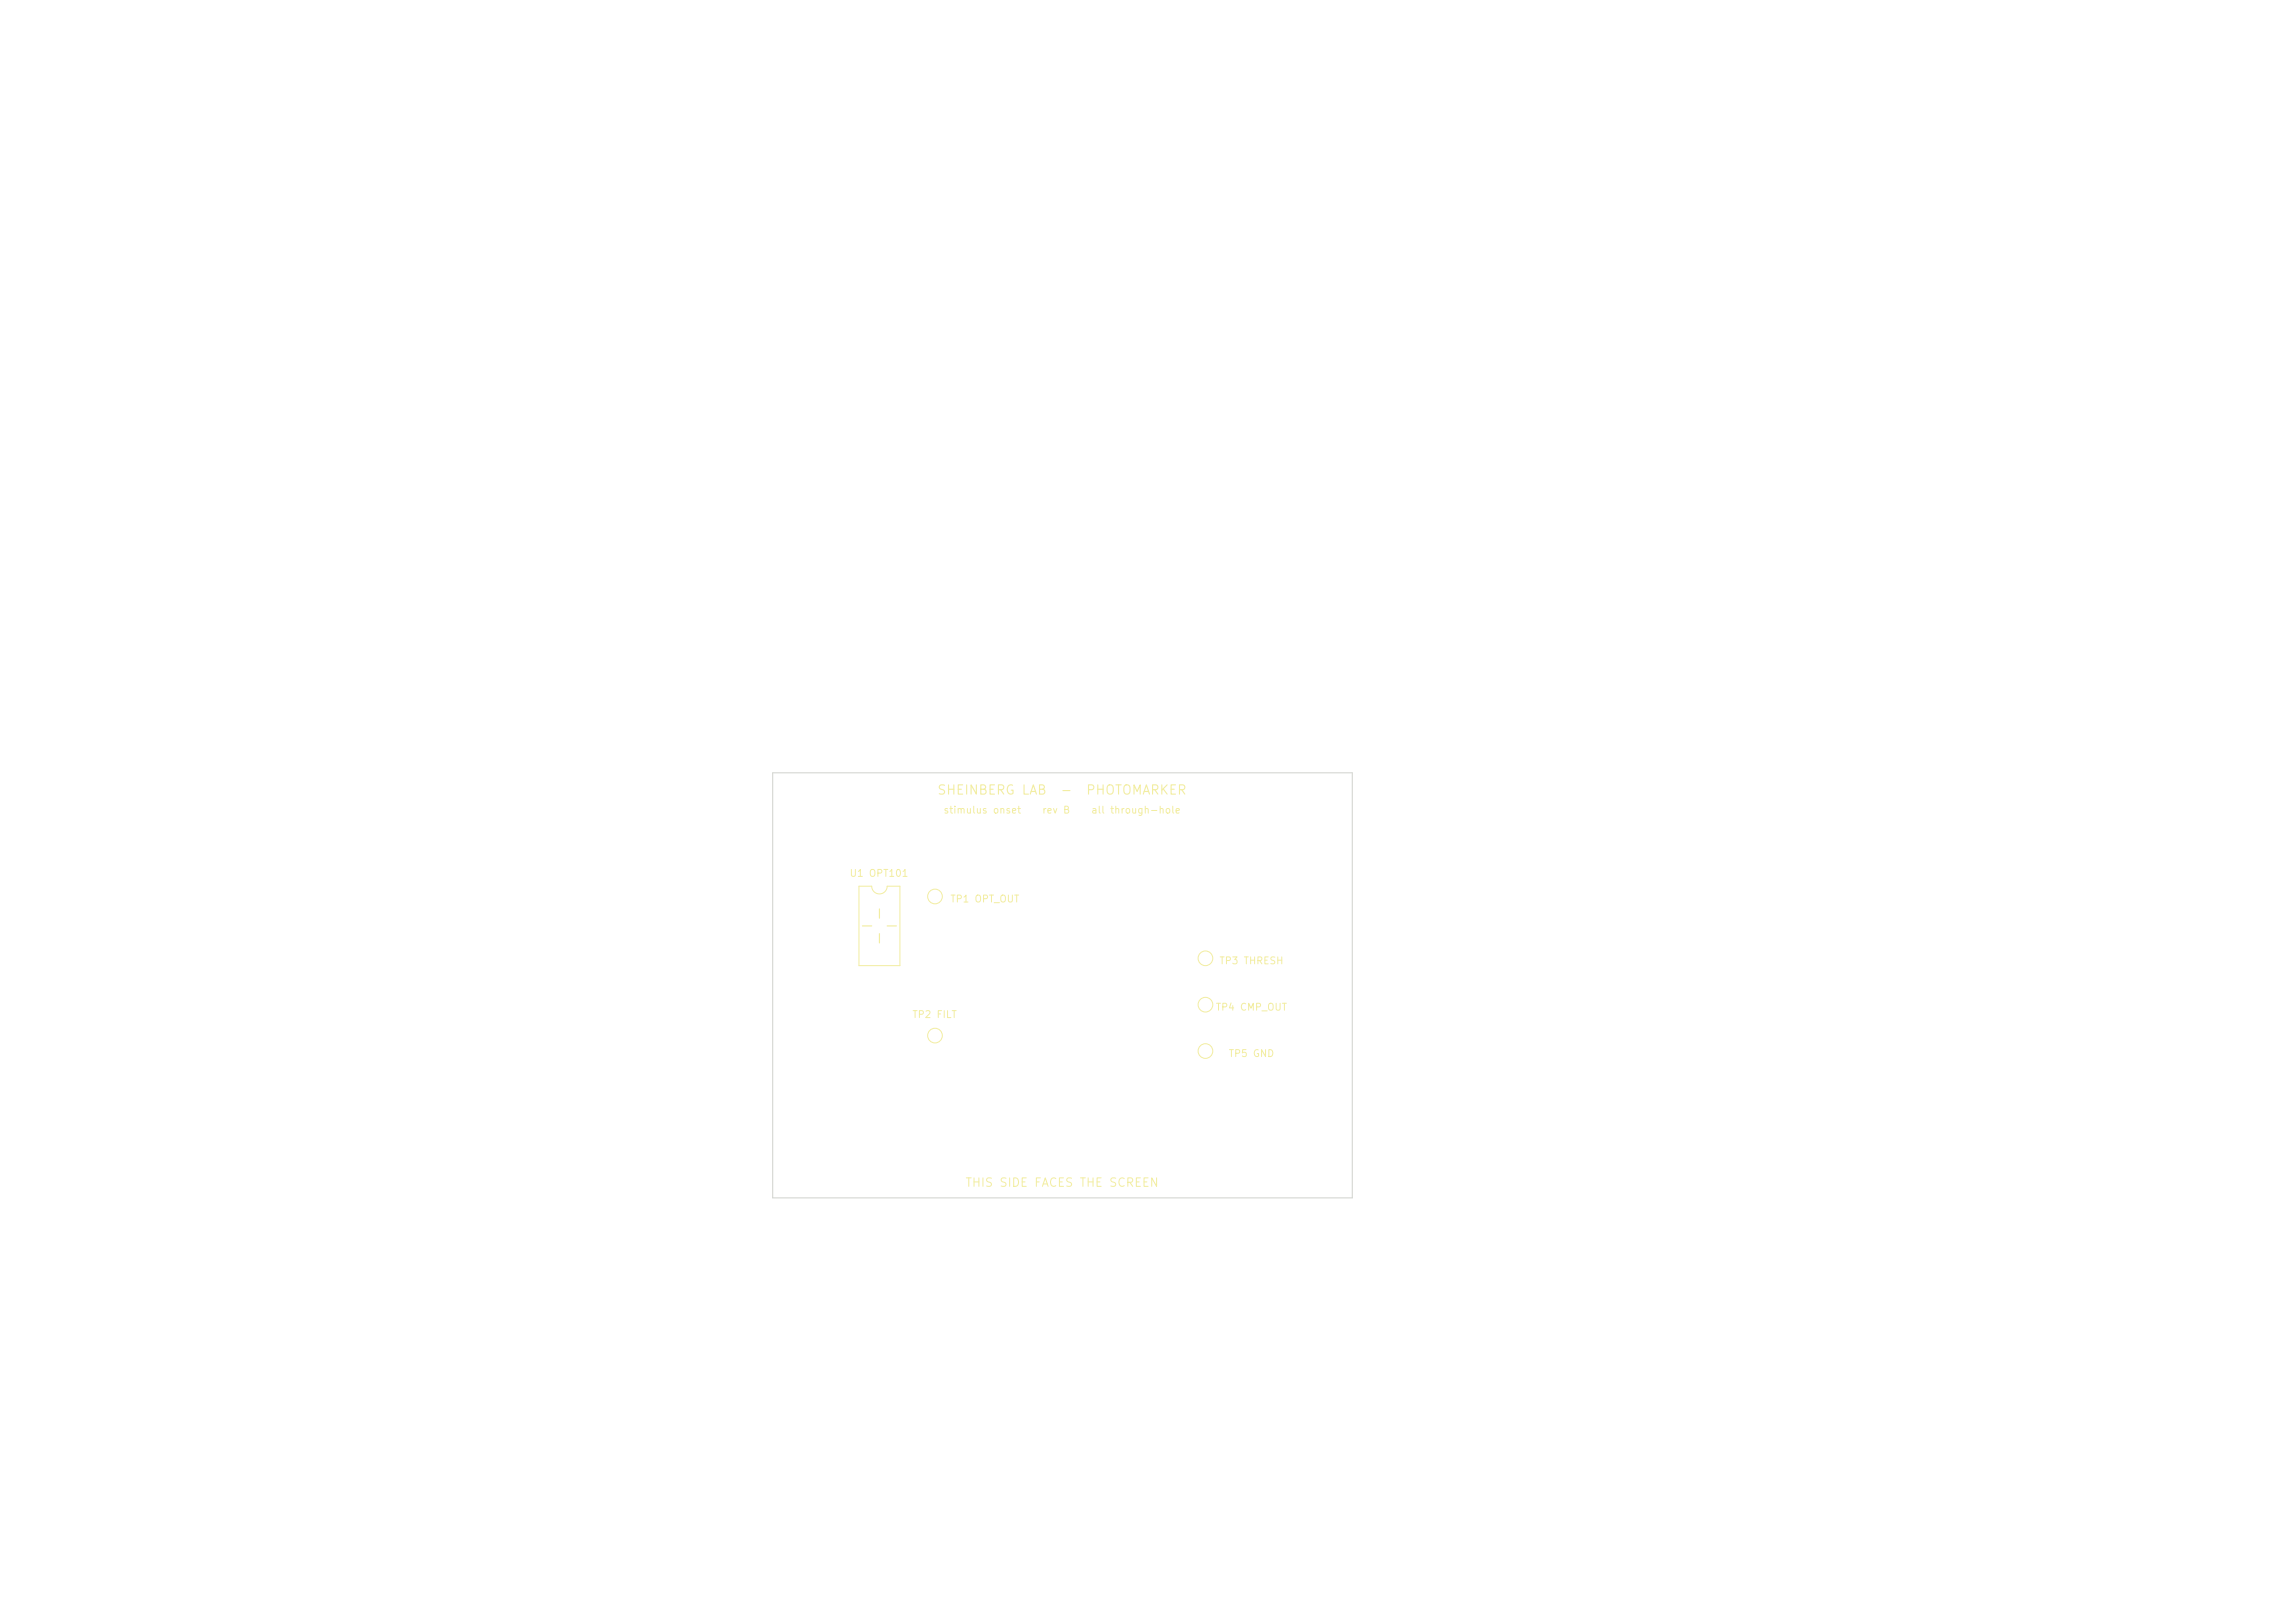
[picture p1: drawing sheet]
<svg xmlns="http://www.w3.org/2000/svg" width="297mm" height="210mm" viewBox="0 0 297 210" stroke-linecap="round" stroke-linejoin="round" font-family="sans-serif">
<defs><g id="words">
<g font-size="1.2" fill="#f2eda1">
<text x="121.2" y="103.1">SHEINBERG LAB</text>
<text x="137.1" y="103.1">-</text>
<text x="140.5" y="103.1">PHOTOMARKER</text>
</g>
<text font-size="1.1" fill="#f2eda1" x="124.8" y="153.8">THIS SIDE FACES THE SCREEN</text>
<g font-size=".9" fill="#f2eda1">
<text x="122" y="105.5">stimulus onset</text>
<text x="134.8" y="105.5">rev B</text>
<text x="141.1" y="105.5">all through-hole</text>
<text x="109.9" y="113.7">U1 OPT101</text>
<text x="122.9" y="117">TP1 OPT_OUT</text>
<text x="157.7" y="125">TP3 THRESH</text>
<text x="118" y="131.9">TP2 FILT</text>
<text x="157.3" y="131">TP4 CMP_OUT</text>
<text x="158.9" y="137">TP5 GND</text>
</g>
</g></defs>
<path d="M111.6 119.8h1.2M113.8 117.6v1.2M114.8 119.8h1.2M113.8 120.8v1.2" fill="none" stroke="#f2eda1" stroke-width=".15"/>
<g fill="none" stroke="#f2eda1" stroke-width=".13">
<path d="M111.2 114.7h1.6a1 1 0 0 0 1 1 1 1 0 0 0 1-1h1.7v10.3h-5.3z"/>
<circle cx="121" cy="116" r=".95"/>
<circle cx="121" cy="134" r=".95"/>
<circle cx="156" cy="136" r=".95"/>
<circle cx="156" cy="130" r=".95"/>
<circle cx="156" cy="124" r=".95"/>
</g>
<path d="M100 100h75v55h-75z" fill="none" stroke="#d0d2cd" stroke-width=".13"/>
<use href="#words"/>
</svg>
